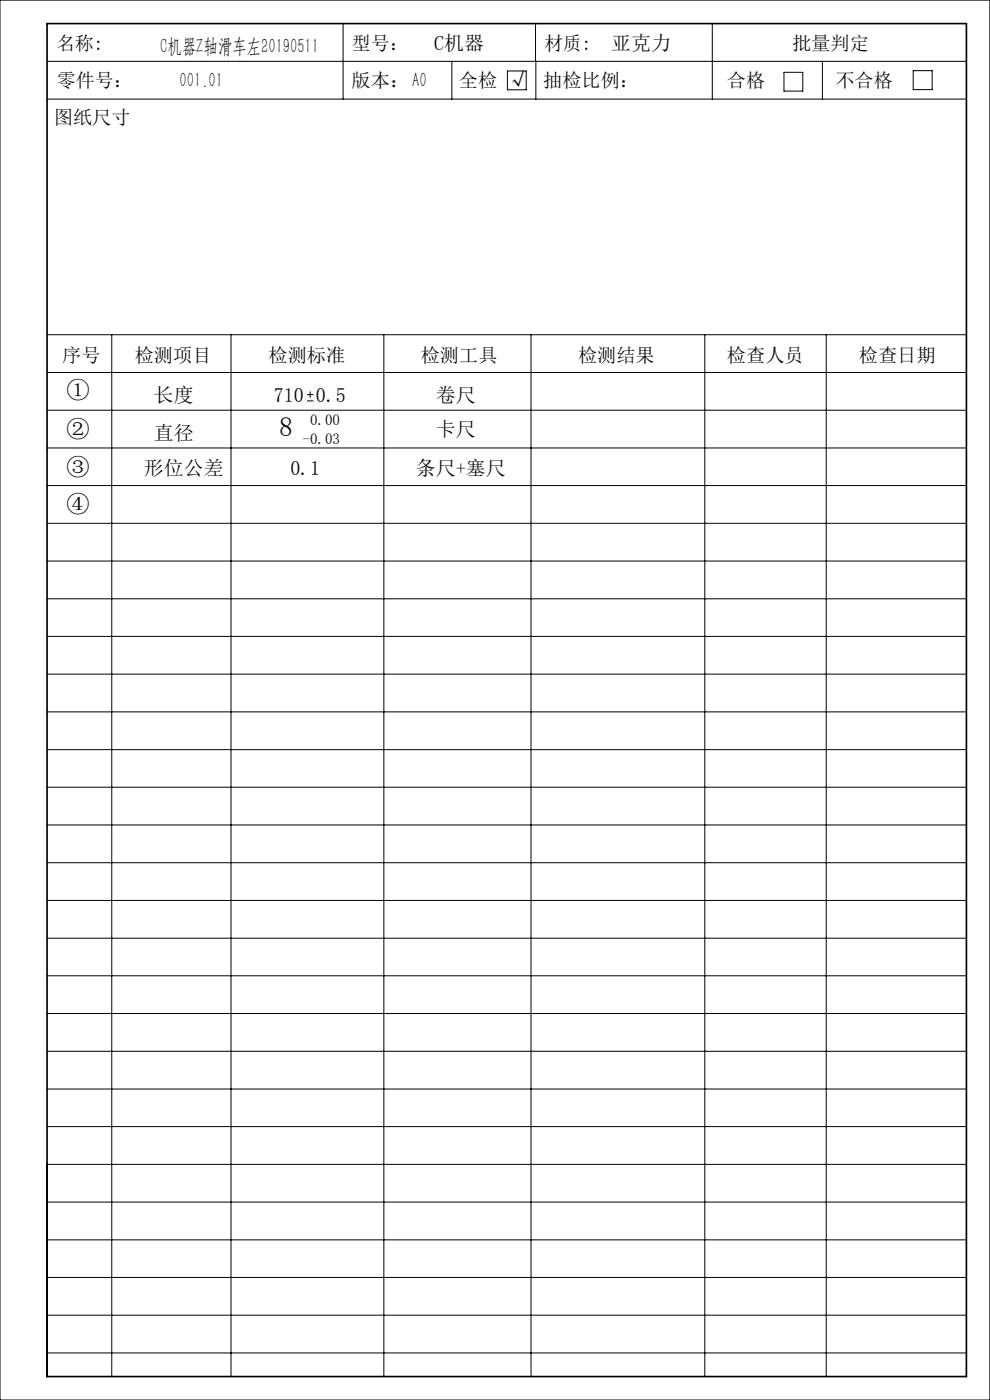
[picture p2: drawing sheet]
<svg xmlns="http://www.w3.org/2000/svg" width="210mm" height="297mm" viewBox="0 0 210 297" stroke-linecap="round" stroke-linejoin="round" font-family="sans-serif">
<defs><g id="words">
<text font-size="5.6" x="59.3" y="92.5">8</text>
<g font-size="4.9">
<text x="107.3" y="18.4">√</text>
<text x="14.1" y="84.5">①</text>
<text x="14.1" y="92.7">②</text>
<text x="14.1" y="100.7">③</text>
<text x="14.1" y="108.7">④</text>
</g>
<g font-size="4.4">
<text x="34" y="11.3">C机器Z轴滑车左20190511</text>
<text x="38.1" y="18.4">001.01</text>
</g>
<g font-size="4.2">
<text x="92.1" y="10.7">C机器</text>
<text x="129.7" y="10.7">亚克力</text>
<text x="32.6" y="85.2">长度</text>
<text x="58.1" y="85.2">710</text>
<text x="67" y="85.2">0.5</text>
<text x="92.4" y="85.2">卷尺</text>
<text x="32.6" y="93.3">直径</text>
<text x="92.4" y="92.5">卡尺</text>
<text x="30.5" y="100.7">形位公差</text>
<text x="61.6" y="100.7">0.1</text>
<text x="88.2" y="100.7">条尺+塞尺</text>
</g>
<g font-size="4.1">
<text x="12" y="10.7">名称:</text>
<text x="74.7" y="10.7">型号：</text>
<text x="115.5" y="10.7">材质:</text>
<text x="168" y="10.7">批量判定</text>
<text x="12" y="18.4">零件号：</text>
<text x="74.6" y="18.4">版本：A0</text>
<text x="97.3" y="18.4">全检</text>
<text x="115.2" y="18.4">抽检比例：</text>
<text x="154.2" y="18.4">合格</text>
<text x="177.2" y="18.4">不合格</text>
<text x="11.4" y="26.2">图纸尺寸</text>
<text x="13.2" y="76.8">序号</text>
<text x="28.6" y="76.8">检测项目</text>
<text x="56.9" y="76.8">检测标准</text>
<text x="89.3" y="76.8">检测工具</text>
<text x="122.6" y="76.8">检测结果</text>
<text x="154.2" y="76.8">检查人员</text>
<text x="182.2" y="76.8">检查日期</text>
</g>
<g font-size="3.2">
<text x="64.2" y="94.3">-0.03</text>
<text x="65.8" y="90.2">0.00</text>
</g>
</g></defs>
<g fill="none" stroke="#000" stroke-width=".21">
<path d="M0 0h210v297h-210zM10 13h195M72.8 5v16M95.8 13v8M107.6 15.1h4v3.9h-4zM113.6 5v8M113.7 13v8M151.1 5v16M166.3 15.3h4v4h-4zM174.4 13v8M193.7 15h4v4h-4zM10 21h195"/>
<path d="M10 79h195M10 71h195M23.7 71v221M49 71v221M81.4 71v221M112.6 71v221M149.5 71v221M175.3 71v221M10 87h195M10 95h195M65.1 85.1h1.4M65.1 83.7h1.4"/>
<path d="M65.8 83v1.4M10 103h195M10 111h195M10 119h195M10 127h195M10 135h195M10 143h195M10 151h195M10 159h195M10 167h195M10 175h195M10 183h195"/>
<path d="M10 191h195M10 199h195M10 207h195M10 215h195M10 223h195M10 231h195M10 239h195M10 247h195v45h-195M10 255h195M10 263h195M10 271h195M10 279h195"/>
<path d="M10 287h195"/>
</g>
<path d="M10 5h195v287h-195z" fill="none" stroke="#000" stroke-width=".35"/>
<use href="#words"/>
</svg>
